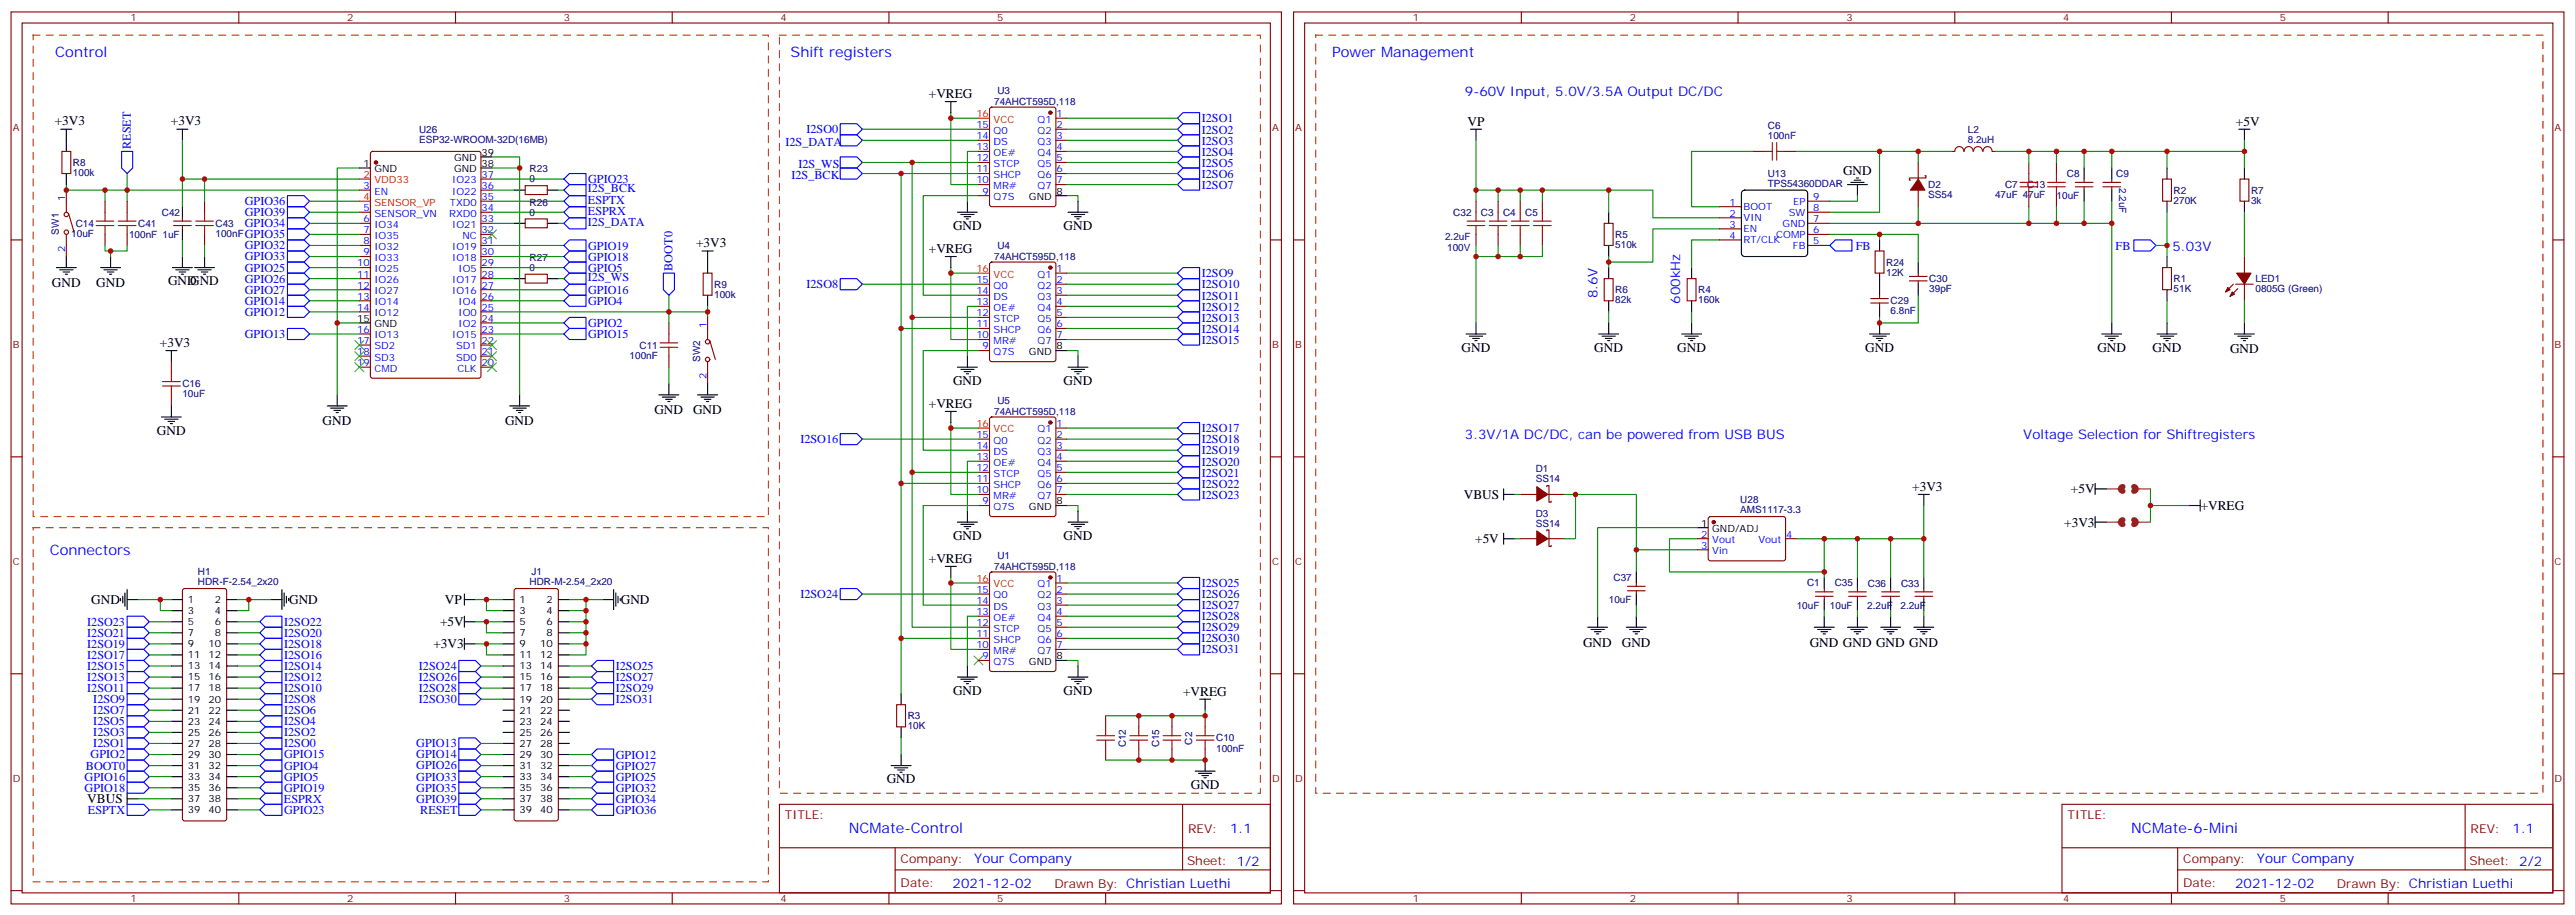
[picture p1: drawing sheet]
<svg xmlns="http://www.w3.org/2000/svg" width="822mm" height="292mm" viewBox="0 0 822 292" stroke-linecap="round" stroke-linejoin="round" font-family="sans-serif">
<defs><g id="words">
<g font-size="4.6" fill="#00f">
<text x="17.6" y="18.3">Control</text>
<text x="252.2" y="18.3">Shift registers</text>
<text x="425.1" y="18.3">Power Management</text>
<text x="15.9" y="177">Connectors</text>
<text x="270.8" y="265.4">NCMate-Control</text>
<text x="680" y="265.4">NCMate-6-Mini</text>
</g>
<g font-size="4.2">
<text x="296.4" y="31.3">+VREG</text>
<text x="17.5" y="40">+3V3</text>
<text x="54.5" y="40">+3V3</text>
<text x="468.3" y="40.1">VP</text>
<text x="713.4" y="40.1">+5V</text>
<text x="588.1" y="55.6">GND</text>
<text x="304.1" y="73.3">GND</text>
<text x="339.4" y="73.3">GND</text>
<text x="222.1" y="78.8">+3V3</text>
<text x="296.4" y="80.7">+VREG</text>
<text x="16.6" y="91.4">GND</text>
<text x="30.7" y="91.4">GND</text>
<text x="53.6" y="90.9">GND</text>
<text x="60.7" y="90.9">GND</text>
<text x="51" y="110.5">+3V3</text>
<text x="466.4" y="112.1">GND</text>
<text x="508.7" y="112.1">GND</text>
<text x="535.2" y="112.1">GND</text>
<text x="595.1" y="112.1">GND</text>
<text x="669.2" y="112.1">GND</text>
<text x="686.9" y="112.1">GND</text>
<text x="711.6" y="112.5">GND</text>
<text x="304.1" y="122.7">GND</text>
<text x="339.4" y="122.7">GND</text>
<text x="296.4" y="130.1">+VREG</text>
<text x="103" y="135.6">GND</text>
<text x="161.2" y="135.6">GND</text>
<text x="208.8" y="132">GND</text>
<text x="221.1" y="132">GND</text>
<text x="50.1" y="138.6">GND</text>
<text x="467.1" y="159.1">VBUS</text>
<text x="610.2" y="156.4">+3V3</text>
<text x="660.8" y="157.3">+5V</text>
<text x="658.7" y="167.9">+3V3</text>
<text x="702.2" y="162.6">+VREG</text>
<text x="304.1" y="172.1">GND</text>
<text x="339.4" y="172.1">GND</text>
<text x="470.7" y="173.2">+5V</text>
<text x="296.4" y="179.5">+VREG</text>
<text x="29.1" y="192.6">GND</text>
<text x="92.3" y="192.6">GND</text>
<text x="141.9" y="192.6">VP</text>
<text x="198.1" y="192.6">GND</text>
<text x="140.4" y="199.6">+5V</text>
<text x="138.3" y="206.7">+3V3</text>
<text x="505.1" y="206.1">GND</text>
<text x="517.5" y="206.1">GND</text>
<text x="577.4" y="206.1">GND GND GND GND</text>
<text x="304.1" y="221.5">GND</text>
<text x="339.4" y="221.5">GND</text>
<text x="377.5" y="221.8">+VREG</text>
<text x="282.9" y="249.7">GND</text>
<text x="379.9" y="251.5">GND</text>
<text x="27.9" y="256.1">VBUS</text>
</g>
<g font-size="4.2" fill="#00f">
<text x="467.4" y="30.6">9-60V Input, 5.0V/3.5A Output DC/DC</text>
<text x="693.2" y="80">5.03V</text>
<text x="509.7" y="95.1" transform="rotate(-90 509.7 95.1)">8.6V</text>
<text x="536.1" y="96.8" transform="rotate(-90 536.1 96.8)">600kHz</text>
<text x="467.4" y="140">3.3V/1A DC/DC, can be powered from USB BUS</text>
<text x="645.6" y="140">Voltage Selection for Shiftregisters</text>
<text x="392.5" y="265.7">1.1</text>
<text x="801.7" y="265.7">1.1</text>
<text x="310.9" y="275.2">Your Company</text>
<text x="720.1" y="275.2">Your Company</text>
<text x="304" y="283">2021-12-02</text>
<text x="713.2" y="283">2021-12-02</text>
</g>
<g font-size="3.9" fill="#00f">
<text x="383.5" y="39">I2SO1</text>
<text x="41.8" y="47.5" transform="rotate(-90 41.8 47.5)">RESET</text>
<text x="250.6" y="46.6">I2S_DATA</text>
<text x="257.3" y="42.5">I2SO0</text>
<text x="383.5" y="42.6">I2SO2</text>
<text x="383.5" y="46.1">I2SO3</text>
<text x="254.7" y="53.6">I2S_WS</text>
<text x="383.5" y="49.6">I2SO4</text>
<text x="383.5" y="53.1">I2SO5</text>
<text x="187.7" y="58.4">GPIO23</text>
<text x="252.5" y="57">I2S_BCK</text>
<text x="383.5" y="56.7">I2SO6</text>
<text x="78.1" y="65.4">GPIO36</text>
<text x="187.6" y="64.9">ESPTX</text>
<text x="187.6" y="61.4">I2S_BCK</text>
<text x="383.5" y="60.2">I2SO7</text>
<text x="78.1" y="68.9">GPIO39</text>
<text x="187.6" y="68.4">ESPRX</text>
<text x="187.6" y="71.9">I2S_DATA</text>
<text x="78.1" y="72.4">GPIO34</text>
<text x="78.1" y="76">GPIO35</text>
<text x="78.1" y="79.5">GPIO32</text>
<text x="78.1" y="83">GPIO33</text>
<text x="187.7" y="83.1">GPIO18</text>
<text x="187.7" y="79.6">GPIO19</text>
<text x="592.1" y="79.6">FB</text>
<text x="675" y="79.6">FB</text>
<text x="78.1" y="86.6">GPIO25</text>
<text x="187.6" y="89.6">I2S_WS</text>
<text x="187.7" y="86.7">GPIO5</text>
<text x="214.6" y="86.3" transform="rotate(-90 214.6 86.3)">BOOT0</text>
<text x="383.5" y="88.4">I2SO9</text>
<text x="78.1" y="90.1">GPIO26</text>
<text x="78.1" y="93.6">GPIO27</text>
<text x="187.7" y="93.7">GPIO16</text>
<text x="257.3" y="91.8">I2SO8</text>
<text x="383.5" y="95.5">I2SO11</text>
<text x="383.5" y="92">I2SO10</text>
<text x="78.1" y="97.1">GPIO14</text>
<text x="78.1" y="100.7">GPIO12</text>
<text x="187.7" y="97.2">GPIO4</text>
<text x="383.5" y="99">I2SO12</text>
<text x="78.1" y="107.7">GPIO13</text>
<text x="187.7" y="107.8">GPIO15</text>
<text x="187.7" y="104.3">GPIO2</text>
<text x="383.5" y="106.1">I2SO14</text>
<text x="383.5" y="102.5">I2SO13</text>
<text x="383.5" y="109.6">I2SO15</text>
<text x="383.5" y="137.8">I2SO17</text>
<text x="255.4" y="141.2">I2SO16</text>
<text x="383.5" y="141.3">I2SO18</text>
<text x="383.5" y="148.4">I2SO20</text>
<text x="383.5" y="144.9">I2SO19</text>
<text x="383.5" y="155.5">I2SO22</text>
<text x="383.5" y="151.9">I2SO21</text>
<text x="383.5" y="159">I2SO23</text>
<text x="255.4" y="190.6">I2SO24</text>
<text x="383.5" y="190.6">I2SO26</text>
<text x="383.5" y="187">I2SO25</text>
<text x="383.5" y="197.6">I2SO28</text>
<text x="383.5" y="194.1">I2SO27</text>
<text x="27.8" y="199.4">I2SO23</text>
<text x="27.8" y="203">I2SO21</text>
<text x="90.7" y="199.5">I2SO22</text>
<text x="90.7" y="203.1">I2SO20</text>
<text x="383.5" y="201.2">I2SO29</text>
<text x="27.8" y="206.5">I2SO19</text>
<text x="90.7" y="206.6">I2SO18</text>
<text x="383.4" y="204.7">I2SO30</text>
<text x="383.5" y="208.2">I2SO31</text>
<text x="27.8" y="213.6">I2SO15</text>
<text x="27.8" y="210">I2SO17</text>
<text x="90.7" y="213.6">I2SO14</text>
<text x="90.7" y="210.1">I2SO16</text>
<text x="133.7" y="213.6">I2SO24</text>
<text x="196.5" y="213.6">I2SO25</text>
<text x="27.8" y="220.6">I2SO11</text>
<text x="27.8" y="217.1">I2SO13</text>
<text x="90.7" y="217.1">I2SO12</text>
<text x="90.7" y="220.6">I2SO10</text>
<text x="133.7" y="217.1">I2SO26</text>
<text x="133.7" y="220.6">I2SO28</text>
<text x="196.5" y="217.1">I2SO27</text>
<text x="196.5" y="220.6">I2SO29</text>
<text x="29.8" y="227.7">I2SO7</text>
<text x="29.8" y="224.1">I2SO9</text>
<text x="90.7" y="227.7">I2SO6</text>
<text x="90.7" y="224.1">I2SO8</text>
<text x="133.7" y="224.1">I2SO30</text>
<text x="196.5" y="224.1">I2SO31</text>
<text x="29.8" y="231.2">I2SO5</text>
<text x="90.7" y="231.2">I2SO4</text>
<text x="29.8" y="238.2">I2SO1</text>
<text x="29.8" y="234.7">I2SO3</text>
<text x="90.7" y="234.7">I2SO2</text>
<text x="90.7" y="238.2">I2SO0</text>
<text x="132.8" y="238.3">GPIO13</text>
<text x="27.4" y="245.3">BOOT0</text>
<text x="28.9" y="241.8">GPIO2</text>
<text x="90.7" y="245.3">GPIO4</text>
<text x="90.7" y="241.8">GPIO15</text>
<text x="132.8" y="245.3">GPIO26</text>
<text x="132.8" y="241.8">GPIO14</text>
<text x="196.5" y="245.4">GPIO27</text>
<text x="196.5" y="241.8">GPIO12</text>
<text x="27" y="248.8">GPIO16</text>
<text x="90.7" y="248.8">GPIO5</text>
<text x="132.8" y="248.8">GPIO33</text>
<text x="196.5" y="248.9">GPIO25</text>
<text x="27" y="252.4">GPIO18</text>
<text x="90.6" y="255.9">ESPRX</text>
<text x="90.7" y="252.5">GPIO19</text>
<text x="132.8" y="255.9">GPIO39</text>
<text x="132.8" y="252.3">GPIO35</text>
<text x="196.5" y="255.9">GPIO34</text>
<text x="196.5" y="252.4">GPIO32</text>
<text x="28.1" y="259.4">ESPTX</text>
<text x="90.7" y="259.4">GPIO23</text>
<text x="134.1" y="259.4">RESET</text>
<text x="196.5" y="259.5">GPIO36</text>
</g>
<g font-size="3.9" fill="#800">
<text x="250.5" y="261">TITLE:</text>
<text x="659.7" y="261">TITLE:</text>
<text x="379.1" y="265.7">REV:</text>
<text x="788.3" y="265.7">REV:</text>
<text x="287.4" y="275.2">Company:</text>
<text x="378.7" y="275.8">Sheet: 1/2</text>
<text x="696.6" y="275.2">Company:</text>
<text x="788" y="275.8">Sheet: 2/2</text>
<text x="287.4" y="282.9">Date:</text>
<text x="336.4" y="282.9">Drawn By: Christian Luethi</text>
<text x="696.6" y="282.9">Date:</text>
<text x="745.6" y="282.9">Drawn By: Christian Luethi</text>
</g>
<g font-size="3.2" fill="#800">
<text x="41.6" y="6.8">1</text>
<text x="110.8" y="6.8">2</text>
<text x="179.9" y="6.8">3</text>
<text x="249.1" y="6.8">4</text>
<text x="318.2" y="6.8">5</text>
<text x="450.8" y="6.8">1</text>
<text x="520" y="6.8">2</text>
<text x="589.1" y="6.8">3</text>
<text x="658.3" y="6.8">4</text>
<text x="727.4" y="6.8">5</text>
<text x="4.1" y="41.9">A</text>
<text x="405.9" y="41.9">A</text>
<text x="413.3" y="41.9">A</text>
<text x="815.1" y="41.9">A</text>
<text x="4.1" y="111.1">B</text>
<text x="405.9" y="111.1">B</text>
<text x="413.3" y="111.1">B</text>
<text x="815.1" y="111.1">B</text>
<text x="4.1" y="180.2">C</text>
<text x="405.9" y="180.2">C</text>
<text x="413.3" y="180.2">C</text>
<text x="815.1" y="180.2">C</text>
<text x="4.1" y="249.3">D</text>
<text x="405.9" y="249.3">D</text>
<text x="413.3" y="249.3">D</text>
<text x="815.1" y="249.3">D</text>
<text x="41.6" y="287.6">1</text>
<text x="110.8" y="287.6">2</text>
<text x="179.9" y="287.6">3</text>
<text x="249.1" y="287.6">4</text>
<text x="318.2" y="287.6">5</text>
<text x="450.8" y="287.6">1</text>
<text x="520" y="287.6">2</text>
<text x="589.1" y="287.6">3</text>
<text x="658.3" y="287.6">4</text>
<text x="727.4" y="287.6">5</text>
</g>
<g font-size="3.2" fill="#000080">
<text x="317.2" y="33.6">74AHCT595D,118</text>
<text x="318.2" y="30">U3</text>
<text x="564.1" y="41.3">C6</text>
<text x="133.7" y="45.4">ESP32-WROOM-32D(16MB)</text>
<text x="133.7" y="42.3">U26</text>
<text x="564.1" y="44.4">100nF</text>
<text x="627.9" y="45.7">8.2uH</text>
<text x="627.9" y="42.6">L2</text>
<text x="23.3" y="53">R8</text>
<text x="23.3" y="56.1">100k</text>
<text x="169" y="58.1">0</text>
<text x="169" y="55">R23</text>
<text x="564" y="59.5">TPS54360DDAR</text>
<text x="564" y="56.3">U13</text>
<text x="639.8" y="60">C7</text>
<text x="646.8" y="60">C13</text>
<text x="659.5" y="56.4">C8</text>
<text x="675.2" y="56.5">C9</text>
<text x="676.2" y="59.9" transform="rotate(90 676.2 59.9)">2.2uF</text>
<text x="169" y="65.5">R26</text>
<text x="615.2" y="63.1">SS54</text>
<text x="615.2" y="60">D2</text>
<text x="636.6" y="63.2">47uF 47uF</text>
<text x="656.2" y="63.5">10uF</text>
<text x="693.6" y="64.9">270K</text>
<text x="693.6" y="61.7">R2</text>
<text x="718.3" y="65">3k</text>
<text x="718.3" y="61.7">R7</text>
<text x="51.7" y="68.8">C42</text>
<text x="169" y="68.7">0</text>
<text x="463.7" y="68.8">C32</text>
<text x="472.5" y="68.8">C3</text>
<text x="479.6" y="68.8">C4</text>
<text x="486.6" y="68.8">C5</text>
<text x="18.8" y="74.8" transform="rotate(-90 18.8 74.8)">SW1</text>
<text x="22.8" y="75.5">10uF</text>
<text x="24.2" y="72.3">C14</text>
<text x="41.2" y="75.9">100nF 1uF</text>
<text x="44.1" y="72.3">C41</text>
<text x="68.8" y="75.5">100nF</text>
<text x="68.8" y="72.3">C43</text>
<text x="461.1" y="76.5">2.2uF</text>
<text x="515.4" y="75.8">R5</text>
<text x="169" y="83.2">R27</text>
<text x="317.2" y="82.9">74AHCT595D,118</text>
<text x="318.2" y="79.4">U4</text>
<text x="461.8" y="80">100V</text>
<text x="515.4" y="79">510k</text>
<text x="169" y="86.4">0</text>
<text x="601.8" y="87.9">12K</text>
<text x="601.8" y="84.7">R24</text>
<text x="615.6" y="90">C30</text>
<text x="693.6" y="89.9">R1</text>
<text x="719.7" y="90">LED1</text>
<text x="227.9" y="94.9">100k</text>
<text x="227.9" y="91.8">R9</text>
<text x="515.4" y="93.5">R6</text>
<text x="541.9" y="93.5">R4</text>
<text x="615.6" y="93.2">39pF</text>
<text x="693.6" y="93.2">51K</text>
<text x="719.7" y="93.2">0805G (Green)</text>
<text x="515.4" y="96.7">82k</text>
<text x="541.9" y="96.7">160k</text>
<text x="603.2" y="100.2">6.8nF</text>
<text x="603.2" y="97">C29</text>
<text x="204.1" y="111.1">C11</text>
<text x="200.9" y="114.3">100nF</text>
<text x="223.4" y="115.3" transform="rotate(-90 223.4 115.3)">SW2</text>
<text x="58.2" y="123.5">C16</text>
<text x="58.2" y="126.7">10uF</text>
<text x="318.2" y="128.8">U5</text>
<text x="317.2" y="132.3">74AHCT595D,118</text>
<text x="490" y="153.7">SS14</text>
<text x="490" y="150.6">D1</text>
<text x="555.3" y="160.3">U28</text>
<text x="490" y="167.9">SS14</text>
<text x="490" y="164.7">D3</text>
<text x="555.3" y="163.5">AMS1117-3.3</text>
<text x="318.2" y="178.2">U1</text>
<text x="63.2" y="183.4">H1</text>
<text x="169.6" y="183.4">J1</text>
<text x="317.2" y="181.7">74AHCT595D,118</text>
<text x="514.9" y="185.2">C37</text>
<text x="63.2" y="186.5">HDR-F-2.54_2x20</text>
<text x="169" y="186.5">HDR-M-2.54_2x20</text>
<text x="576.6" y="187">C1</text>
<text x="585.4" y="187">C35</text>
<text x="596" y="187">C36</text>
<text x="606.6" y="187">C33</text>
<text x="513.3" y="192.2">10uF</text>
<text x="573.3" y="194">10uF</text>
<text x="583.9" y="194">10uF</text>
<text x="595.8" y="194">2.2uF</text>
<text x="606.4" y="194">2.2uF</text>
<text x="289.6" y="232.5">10K</text>
<text x="289.6" y="229.4">R3</text>
<text x="359.2" y="238.3" transform="rotate(-90 359.2 238.3)">C12</text>
<text x="369.8" y="238.3" transform="rotate(-90 369.8 238.3)">C15</text>
<text x="380.4" y="237.3" transform="rotate(-90 380.4 237.3)">C2</text>
<text x="388.1" y="239.6">100nF</text>
<text x="388.1" y="236.3">C10</text>
</g>
<g font-size="3.2" fill="#00f">
<text x="311.5" y="40.9">15</text>
<text x="331.1" y="39.1">Q1</text>
<text x="337.1" y="37.3">1</text>
<text x="337.1" y="40.9">2</text>
<text x="311.5" y="47.9">13</text>
<text x="311.5" y="44.4">14</text>
<text x="317" y="46.1">DS</text>
<text x="317" y="42.6">Q0</text>
<text x="331.1" y="42.6">Q2</text>
<text x="331.1" y="46.1">Q3</text>
<text x="337.1" y="44.4">3</text>
<text x="337.1" y="47.9">4</text>
<text x="311.5" y="51.4">12</text>
<text x="317" y="53.2">STCP</text>
<text x="317" y="49.7">OE#</text>
<text x="331.1" y="49.7">Q4</text>
<text x="331.1" y="53.2">Q5</text>
<text x="337.1" y="51.4">5</text>
<text x="144.3" y="58.5">IO23</text>
<text x="153.6" y="56.7">37</text>
<text x="311.5" y="58.5">10</text>
<text x="311.5" y="55">11</text>
<text x="317" y="56.7">SHCP</text>
<text x="331.1" y="56.7">Q6</text>
<text x="337.1" y="55">6</text>
<text x="337.1" y="58.5">7</text>
<text x="20.8" y="64.1" transform="rotate(-90 20.8 64.1)">1</text>
<text x="116" y="60.3">3</text>
<text x="119.5" y="62">EN</text>
<text x="143.6" y="65.5">TXD0</text>
<text x="144.3" y="62">IO22</text>
<text x="153.6" y="63.8">35</text>
<text x="153.6" y="60.3">36</text>
<text x="313.5" y="62">9</text>
<text x="317" y="63.8">Q7S</text>
<text x="317" y="60.3">MR#</text>
<text x="331.1" y="60.3">Q7</text>
<text x="551.8" y="65.5">1</text>
<text x="572.2" y="65.2">EP</text>
<text x="578.6" y="63.8">9</text>
<text x="116" y="67.3">5</text>
<text x="116" y="70.8">6</text>
<text x="119.5" y="69.1">SENSOR_VN</text>
<text x="143.3" y="69.1">RXD0</text>
<text x="153.6" y="70.8">33</text>
<text x="153.6" y="67.3">34</text>
<text x="551.8" y="69.1">2</text>
<text x="556.3" y="67">BOOT</text>
<text x="556.3" y="70.5">VIN</text>
<text x="570.8" y="68.7">SW</text>
<text x="578.6" y="70.8">7</text>
<text x="578.6" y="67.3">8</text>
<text x="116" y="74.4">7</text>
<text x="116" y="77.9">8</text>
<text x="119.5" y="72.6">IO34</text>
<text x="119.5" y="76.1">IO35</text>
<text x="144.3" y="72.6">IO21</text>
<text x="147.6" y="76.1">NC</text>
<text x="153.6" y="77.9">31</text>
<text x="153.6" y="74.4">32</text>
<text x="551.8" y="72.6">3</text>
<text x="551.8" y="76.1">4</text>
<text x="556.3" y="74">EN</text>
<text x="556.3" y="77.5">RT/CLK</text>
<text x="566.8" y="75.8">COMP</text>
<text x="568.8" y="72.2">GND</text>
<text x="578.6" y="77.9">5</text>
<text x="578.6" y="74.4">6</text>
<text x="20.8" y="80.3" transform="rotate(-90 20.8 80.3)">2</text>
<text x="116" y="81.4">9</text>
<text x="119.5" y="79.7">IO32</text>
<text x="119.5" y="83.2">IO33</text>
<text x="144.3" y="83.2">IO18</text>
<text x="144.3" y="79.7">IO19</text>
<text x="153.6" y="81.4">30</text>
<text x="572.1" y="79.3">FB</text>
<text x="114" y="84.9">10</text>
<text x="114" y="88.5">11</text>
<text x="119.5" y="86.7">IO25</text>
<text x="146.3" y="86.7">IO5</text>
<text x="153.6" y="88.5">28</text>
<text x="153.6" y="84.9">29</text>
<text x="331.1" y="88.5">Q1</text>
<text x="337.1" y="86.7">1</text>
<text x="114" y="92">12</text>
<text x="114" y="95.5">13</text>
<text x="119.5" y="90.2">IO26</text>
<text x="119.5" y="93.8">IO27</text>
<text x="144.3" y="93.8">IO16</text>
<text x="144.3" y="90.2">IO17</text>
<text x="153.6" y="95.5">26</text>
<text x="153.6" y="92">27</text>
<text x="311.5" y="93.8">14</text>
<text x="311.5" y="90.2">15</text>
<text x="317" y="95.5">DS</text>
<text x="317" y="92">Q0</text>
<text x="331.1" y="92">Q2</text>
<text x="331.1" y="95.5">Q3</text>
<text x="337.1" y="90.2">2</text>
<text x="337.1" y="93.8">3</text>
<text x="114" y="99.1">14</text>
<text x="119.5" y="97.3">IO14</text>
<text x="119.5" y="100.8">IO12</text>
<text x="146.3" y="100.8">IO0</text>
<text x="146.3" y="97.3">IO4</text>
<text x="153.6" y="99.1">25</text>
<text x="311.5" y="100.8">12</text>
<text x="311.5" y="97.3">13</text>
<text x="317" y="99.1">OE#</text>
<text x="331.1" y="99.1">Q4</text>
<text x="337.1" y="97.3">4</text>
<text x="337.1" y="100.8">5</text>
<text x="114" y="106.1">16</text>
<text x="119.5" y="107.9">IO13</text>
<text x="144.3" y="107.9">IO15</text>
<text x="146.3" y="104.4">IO2</text>
<text x="153.6" y="106.1">23</text>
<text x="153.6" y="102.6">24</text>
<text x="225.4" y="104.7" transform="rotate(-90 225.4 104.7)">1</text>
<text x="311.5" y="107.9">10</text>
<text x="311.5" y="104.4">11</text>
<text x="317" y="106.1">SHCP</text>
<text x="317" y="102.6">STCP</text>
<text x="331.1" y="102.6">Q5</text>
<text x="331.1" y="106.1">Q6</text>
<text x="337.1" y="104.4">6</text>
<text x="337.1" y="107.9">7</text>
<text x="114" y="109.6">17</text>
<text x="114" y="113.2">18</text>
<text x="119.5" y="111.4">SD2</text>
<text x="145.5" y="111.4">SD1</text>
<text x="153.6" y="113.2">21</text>
<text x="153.6" y="109.6">22</text>
<text x="313.5" y="111.4">9</text>
<text x="317" y="113.2">Q7S</text>
<text x="317" y="109.6">MR#</text>
<text x="331.1" y="109.6">Q7</text>
<text x="114" y="116.7">19</text>
<text x="119.5" y="114.9">SD3</text>
<text x="119.5" y="118.5">CMD</text>
<text x="145.5" y="114.9">SD0</text>
<text x="146" y="118.5">CLK</text>
<text x="153.6" y="116.7">20</text>
<text x="225.4" y="120.8" transform="rotate(-90 225.4 120.8)">2</text>
<text x="331.1" y="137.9">Q1</text>
<text x="337.1" y="136.1">1</text>
<text x="311.5" y="143.2">14</text>
<text x="311.5" y="139.6">15</text>
<text x="317" y="141.4">Q0</text>
<text x="331.1" y="141.4">Q2</text>
<text x="337.1" y="139.6">2</text>
<text x="337.1" y="143.2">3</text>
<text x="311.5" y="146.7">13</text>
<text x="317" y="148.4">OE#</text>
<text x="317" y="144.9">DS</text>
<text x="331.1" y="144.9">Q3</text>
<text x="331.1" y="148.4">Q4</text>
<text x="337.1" y="146.7">4</text>
<text x="311.5" y="153.7">11</text>
<text x="311.5" y="150.2">12</text>
<text x="317" y="155.5">SHCP</text>
<text x="317" y="152">STCP</text>
<text x="331.1" y="152">Q5</text>
<text x="331.1" y="155.5">Q6</text>
<text x="337.1" y="150.2">5</text>
<text x="337.1" y="153.7">6</text>
<text x="311.5" y="157.3">10</text>
<text x="313.5" y="160.8">9</text>
<text x="317" y="159">MR#</text>
<text x="331.1" y="159">Q7</text>
<text x="337.1" y="157.3">7</text>
<text x="317" y="162.6">Q7S</text>
<text x="542.9" y="171.4">2</text>
<text x="546.3" y="173.1">Vout</text>
<text x="561.1" y="173.1">Vout</text>
<text x="569.9" y="171.4">4</text>
<text x="542.9" y="174.9">3</text>
<text x="546.3" y="176.7">Vin</text>
<text x="337.1" y="185.5">1</text>
<text x="311.5" y="189">15</text>
<text x="317" y="190.8">Q0</text>
<text x="331.1" y="187.3">Q1</text>
<text x="331.1" y="190.8">Q2</text>
<text x="337.1" y="189">2</text>
<text x="311.5" y="196.1">13</text>
<text x="311.5" y="192.5">14</text>
<text x="317" y="197.8">OE#</text>
<text x="317" y="194.3">DS</text>
<text x="331.1" y="194.3">Q3</text>
<text x="331.1" y="197.8">Q4</text>
<text x="337.1" y="192.5">3</text>
<text x="337.1" y="196.1">4</text>
<text x="311.5" y="203.1">11</text>
<text x="311.5" y="199.6">12</text>
<text x="317" y="201.4">STCP</text>
<text x="331.1" y="201.4">Q5</text>
<text x="337.1" y="199.6">5</text>
<text x="337.1" y="203.1">6</text>
<text x="311.5" y="206.7">10</text>
<text x="317" y="208.4">MR#</text>
<text x="317" y="204.9">SHCP</text>
<text x="331.1" y="204.9">Q6</text>
<text x="331.1" y="208.4">Q7</text>
<text x="337.1" y="206.7">7</text>
<text x="313.5" y="210.2">9</text>
<text x="317" y="211.9">Q7S</text>
</g>
<g font-size="3.2" fill="#f00">
<text x="311.5" y="37.3">16</text>
<text x="317" y="39.1">VCC</text>
<text x="116" y="56.7">2</text>
<text x="119.5" y="58.5">VDD33</text>
<text x="116" y="63.8">4</text>
<text x="119.5" y="65.5">SENSOR_VP</text>
<text x="311.5" y="86.7">16</text>
<text x="317" y="88.5">VCC</text>
<text x="311.5" y="136.1">16</text>
<text x="317" y="137.9">VCC</text>
<text x="311.5" y="185.5">16</text>
<text x="317" y="187.3">VCC</text>
</g>
<g font-size="3.2">
<text x="116" y="53.2">1</text>
<text x="144.9" y="51.4">GND</text>
<text x="153.6" y="53.2">38</text>
<text x="153.6" y="49.7">39</text>
<text x="119.5" y="55">GND</text>
<text x="144.9" y="55">GND</text>
<text x="328.3" y="63.8">GND</text>
<text x="337.1" y="62">8</text>
<text x="114" y="102.6">15</text>
<text x="119.5" y="104.4">GND</text>
<text x="328.3" y="113.2">GND</text>
<text x="337.1" y="111.4">8</text>
<text x="337.1" y="160.8">8</text>
<text x="328.3" y="162.6">GND</text>
<text x="542.9" y="167.9">1</text>
<text x="546.3" y="169.6">GND/ADJ</text>
<text x="60" y="192.2">1</text>
<text x="60" y="195.7">3</text>
<text x="68.5" y="192.2">2</text>
<text x="68.5" y="195.7">4</text>
<text x="165.8" y="192.2">1</text>
<text x="165.8" y="195.7">3</text>
<text x="174.4" y="192.2">2</text>
<text x="174.4" y="195.7">4</text>
<text x="60" y="199.2">5</text>
<text x="60" y="202.8">7</text>
<text x="68.5" y="199.2">6</text>
<text x="68.5" y="202.8">8</text>
<text x="165.8" y="199.2">5</text>
<text x="165.8" y="202.8">7</text>
<text x="174.4" y="199.2">6</text>
<text x="174.4" y="202.8">8</text>
<text x="60" y="206.3">9</text>
<text x="60" y="209.8">11</text>
<text x="66.5" y="206.3">10</text>
<text x="66.5" y="209.8">12</text>
<text x="165.8" y="206.3">9</text>
<text x="165.8" y="209.8">11</text>
<text x="172.4" y="206.3">10</text>
<text x="172.4" y="209.8">12</text>
<text x="60" y="213.4">13</text>
<text x="66.5" y="213.4">14</text>
<text x="165.8" y="213.4">13</text>
<text x="172.4" y="213.4">14</text>
<text x="328.3" y="211.9">GND</text>
<text x="337.1" y="210.2">8</text>
<text x="60" y="216.9">15</text>
<text x="60" y="220.4">17</text>
<text x="66.5" y="216.9">16</text>
<text x="66.5" y="220.4">18</text>
<text x="165.8" y="216.9">15</text>
<text x="165.8" y="220.4">17</text>
<text x="172.4" y="216.9">16</text>
<text x="172.4" y="220.4">18</text>
<text x="60" y="223.9">19</text>
<text x="60" y="227.5">21</text>
<text x="66.5" y="223.9">20</text>
<text x="66.5" y="227.5">22</text>
<text x="165.8" y="223.9">19</text>
<text x="165.8" y="227.5">21</text>
<text x="172.4" y="223.9">20</text>
<text x="172.4" y="227.5">22</text>
<text x="60" y="231">23</text>
<text x="66.5" y="231">24</text>
<text x="165.8" y="231">23</text>
<text x="172.4" y="231">24</text>
<text x="60" y="234.5">25</text>
<text x="60" y="238.1">27</text>
<text x="66.5" y="234.5">26</text>
<text x="66.5" y="238.1">28</text>
<text x="165.8" y="234.5">25</text>
<text x="165.8" y="238.1">27</text>
<text x="172.4" y="234.5">26</text>
<text x="172.4" y="238.1">28</text>
<text x="60" y="241.6">29</text>
<text x="60" y="245.1">31</text>
<text x="66.5" y="241.6">30</text>
<text x="66.5" y="245.1">32</text>
<text x="165.8" y="241.6">29</text>
<text x="165.8" y="245.1">31</text>
<text x="172.4" y="241.6">30</text>
<text x="172.4" y="245.1">32</text>
<text x="60" y="248.6">33</text>
<text x="66.5" y="248.6">34</text>
<text x="165.8" y="248.6">33</text>
<text x="172.4" y="248.6">34</text>
<text x="60" y="252.2">35</text>
<text x="60" y="255.7">37</text>
<text x="66.5" y="252.2">36</text>
<text x="66.5" y="255.7">38</text>
<text x="165.8" y="252.2">35</text>
<text x="165.8" y="255.7">37</text>
<text x="172.4" y="252.2">36</text>
<text x="172.4" y="255.7">38</text>
<text x="60" y="259.2">39</text>
<text x="66.5" y="259.2">40</text>
<text x="165.8" y="259.2">39</text>
<text x="172.4" y="259.2">40</text>
</g>
</g></defs>
<g fill="none" stroke="#870000" stroke-width=".35">
<path d="M3.5 3.8h405.4v284.3h-405.4zM7.1 7.3h398.2v277.3h-398.2zM76.2 3.8v3.5M145.3 3.8v3.5M214.5 3.8v3.5M283.6 3.8v3.5M352.8 3.8v3.5M412.7 3.8h405.4v284.3h-405.4zM416.3 7.3h398.3v277.3h-398.3zM485.4 3.8v3.5M554.6 3.8v3.5M623.7 3.8v3.5"/>
<path d="M692.9 3.8v3.5M762 3.8v3.5M316 34.4l.4-.3h19.8l.6 .5 .1 30.6-.5 .6-20 .1-.6-.5-.1-30.5zM336.9 37.7h3.5M19.8 48.3h2.8v7h-2.8zM118.4 48.5l.5-.2h33.9l.6 .4 .1 71.2-.5 .6-34.1 .1-.7-.5v-71.1zM153.5 57.1h3.5M167.6 59.2h7v2.8h-7zM312.2 41.2h3.5M312.2 44.7h3.5M312.2 48.3h3.5M312.2 51.8h3.5"/>
<path d="M312.2 55.3h3.5M312.2 58.8h3.5M336.9 41.2h3.5M336.9 44.7h3.5M336.9 48.3h3.5M336.9 51.8h3.5M336.9 55.3h3.5M336.9 58.8h3.5M559.2 48.3h3.5M569.7 48.3h3.6M612.1 51.8v5.3M614.2 56h.3v.7h-5.3v.7h.4"/>
<path d="M626.6 48.2a1.41 1.41 0 0 0-1.4-1.5 1.41 1.41 0 0 0-1.4 1.5l-1.1 .1M626.7 48.2a1.41 1.41 0 0 1 1.5-1.5 1.41 1.41 0 0 1 1.4 1.5M629.7 48.2a1.41 1.41 0 0 1 1.4-1.5 1.41 1.41 0 0 1 1.4 1.5M632.8 48.2a1.41 1.41 0 0 1 1.4-1.5 1.41 1.41 0 0 1 1.4 1.5M635.7 48.3h1.1M647.3 51.8v3.5M656.2 51.8v3.5M662.2 59.5h5.6M662.2 58.1h5.6M665 57.1v1M665 59.5v1.1M671 59.5h5.6"/>
<path d="M671 58.1h5.6M673.8 57.1v1M673.8 59.5v1.1M690 57.1h2.9v7h-2.9zM714.7 57.1h2.8v7h-2.8zM3.5 76.5h3.6M21.2 60.6v7.1M21.2 74.7v7.1M21.9 68l1.7 6M33.5 64.1v3.6M33.5 74.7v3.5M40.6 64.1v3.6"/>
<path d="M40.6 74.7v3.5M55.4 71.9h5.6M55.4 70.5h5.6M58.2 69.4v1.1M58.2 71.9v1.1M65.3 64.1v3.6M65.3 74.7v3.5M114.7 60.6h3.5M114.7 67.7h3.5M114.7 71.2h3.5M114.7 74.7h3.5M114.7 78.2h3.5"/>
<path d="M153.5 60.6h3.5M153.5 67.7h3.5M153.5 71.2h3.5M153.5 74.7h3.5M153.5 78.2h3.5M153.5 64.1h3.5M167.6 69.8h7v2.8h-7zM312.2 62.4h3.5M405.3 76.5h3.6M412.7 76.5h3.6M471 64.1v3.6M471 74.7v3.5"/>
<path d="M478 64.1v3.6M478 74.7v3.5M485.1 64.1v3.6M485.1 74.7v3.5M492.1 64.1v3.6M492.1 74.7v3.5M511.9 71.2h2.8v7h-2.8zM548.6 76.5h7M548.6 65.9h7M548.6 69.4h7M548.6 73h7M576.8 67.7h7"/>
<path d="M576.8 71.2h7M576.8 74.7h7M576.8 78.2h7M576.8 64.1h7M612.1 60.6v5.3M647.3 62.4v3.5M656.2 62.4v3.5M814.6 76.5h3.5M114.7 81.8h3.5M114.7 85.3h3.5M114.7 88.8h3.5M114.7 92.4h3.5"/>
<path d="M114.7 95.9h3.5M114.7 99.4h3.5M153.5 81.8h3.5M153.5 85.3h3.5M153.5 88.8h3.5M153.5 92.4h3.5M153.5 95.9h3.5M153.5 99.4h3.5M167.6 87.4h7v2.8h-7zM224.4 87.1h2.8v7h-2.8zM312.2 90.6h3.5M312.2 94.1h3.5"/>
<path d="M312.2 97.6h3.5M316 83.7l.4-.2h19.8l.6 .5 .1 30.6-.5 .6-20 .1-.6-.5-.1-30.6zM336.9 90.6h3.5M336.9 87.1h3.5M336.9 94.1h3.5M336.9 97.6h3.5M511.9 88.8h2.8v7.1h-2.8zM538.3 88.8h2.9v7.1h-2.9zM596.9 96.6h5.6M596.9 95.2h5.6M598.3 80h2.8v7.1h-2.8zM599.7 94.1v1.1"/>
<path d="M599.7 96.6v1M609.2 89.5h5.7M609.2 88.1h5.7M612.1 87.1v1M612.1 89.5v1.1M690 85.3h2.9v7.1h-2.9zM712.6 90.6l-2.5 2.5M713.3 90.6h5.7M714 92l-2.4 2.5M716.1 81.8v5.3M716.1 90.6v5.3M54.7 115.3v3.5"/>
<path d="M114.7 106.5h3.5M114.7 110h3.5M114.7 113.5h3.5M114.7 117.1h3.5M153.5 106.5h3.5M153.5 110h3.5M153.5 113.5h3.5M153.5 117.1h3.5M153.5 102.9h3.5M213.4 102.9v3.6M213.4 113.5v3.6M225.8 101.2v7"/>
<path d="M225.8 115.3v7M226.5 108.6l1.7 6M312.2 101.2h3.5M312.2 104.7h3.5M312.2 108.2h3.5M312.2 111.8h3.5M336.9 101.2h3.5M336.9 104.7h3.5M336.9 108.2h3.5M54.7 125.9v3.5M312.2 140h3.5M316 133.1l.4-.2h19.8l.6 .5 .1 30.6-.5 .6-20 .1-.6-.5-.1-30.6z"/>
<path d="M336.9 136.5h3.5M336.9 140h3.5M3.5 145.6h3.6M312.2 143.5h3.5M312.2 147h3.5M312.2 150.6h3.5M312.2 154.1h3.5M312.2 157.6h3.5M336.9 143.5h3.5M336.9 147h3.5M336.9 150.6h3.5M336.9 154.1h3.5"/>
<path d="M336.9 157.6h3.5M405.3 145.6h3.6M412.7 145.6h3.6M485.1 157.6h5.3M493.5 155.2v-.4h.7v5.3h.7v-.4M493.9 157.6h5.3M814.6 145.6h3.5M312.2 161.1h3.5M485.1 171.7h5.3M493.5 169.3v-.4h.7v5.3h.7v-.4M493.9 171.7h5.3M541.5 171.7h3.5"/>
<path d="M541.5 175.3h3.5M545.3 164.9l.4-.2h23.6l.4 .7v13l-.7 .4-23.5-.1-.5-.6v-12.7zM569.7 171.7h3.6M58.4 187.8l.5-.2h12.7l.5 .2 .2 .5v72.7l-.2 .5-.5 .2h-12.7l-.5-.2-.2-.5v-72.7zM164.3 187.8l.4-.2h12.7l.5 .2 .3 .5v72.7l-.3 .5-.5 .2h-12.7l-.5-.2-.2-.5v-72.7zM312.2 189.4h3.5M312.2 192.9h3.5M312.2 196.4h3.5M312.2 200h3.5M316 182.5l.4-.2h19.8l.6 .4 .1 30.7-.5 .6-20 .1-.6-.5-.1-30.6zM336.9 185.8h3.5M336.9 189.4h3.5"/>
<path d="M336.9 192.9h3.5M336.9 196.4h3.5M336.9 200h3.5M519.3 188.3h5.6M519.3 186.9h5.6M522.1 185.8v1.1M522.1 188.3v1.1M579.3 190.1h5.6M579.3 188.7h5.6M582.1 187.6v1.1M582.1 190.1v1M589.8 190.1h5.7"/>
<path d="M589.8 188.7h5.7M592.7 187.6v1.1M592.7 190.1v1M600.4 190.1h5.7M600.4 188.7h5.7M603.2 187.6v1.1M603.2 190.1v1M611 190.1h5.7M611 188.7h5.7M613.8 187.6v1.1M613.8 190.1v1M3.5 214.8h3.6"/>
<path d="M312.2 203.5h3.5M312.2 207h3.5M312.2 210.5h3.5M336.9 203.5h3.5M336.9 207h3.5M405.3 214.8h3.6M412.7 214.8h3.6M814.6 214.8h3.5M286.1 224.6h2.8v7.1h-2.8zM352.8 228.2v3.5M352.8 238.8v3.5M363.4 228.2v3.5"/>
<path d="M363.4 238.8v3.5M373.9 228.2v3.5M373.9 238.8v3.5M384.5 228.2v3.5M384.5 238.8v3.5M248.7 256.4h156.6v28.2h-156.6zM377.3 256.4v20.9M657.9 256.4h156.7v28.2h-156.7zM786.6 256.4v20.9M248.7 270.2h156.5M285.6 277.3h119.6M285.6 270.2v14.2"/>
<path d="M658 270.2h156.4M694.8 277.3h119.6M694.8 270.2v14.2M3.5 283.9h3.6M76.2 284.6v3.5M145.3 284.6v3.5M214.5 284.6v3.5M283.6 284.6v3.5M352.8 284.6v3.5M405.3 283.9h3.6M412.7 283.9h3.6M485.4 284.6v3.5"/>
<path d="M554.6 284.6v3.5M623.7 284.6v3.5M692.9 284.6v3.5M762 284.6v3.5M814.6 283.9h3.5"/>
<circle cx="21.2" cy="74" r=".71"/>
<circle cx="21.2" cy="68.4" r=".71"/>
<circle cx="225.8" cy="114.6" r=".71"/>
<circle cx="225.8" cy="108.9" r=".71"/>
</g>
<path d="M10.6 11.2h234.6v153.5h-234.6zM248.7 11.2h153.5v241.7h-153.5zM419.8 11.2h391.6v241.7h-391.6zM10.6 168.2h234.6v112.9h-234.6z" fill="none" stroke="#c30" stroke-width=".35" stroke-dasharray="2.1 2.1"/>
<g fill="none" stroke="#000" stroke-width=".35">
<path d="M301.6 32.4h3.6M303.4 32.4v3.5M19.4 41.2h3.5M21.2 41.2v7.1M21.2 55.3v3.5M56.4 41.2h3.6M58.2 41.2v3.5M114.7 53.6h3.5M153.5 53.6h3.5M153.5 50h3.5M469.2 41.2h3.5M471 41.2v3.5"/>
<path d="M589.5 58.8h6.3M590.5 58.1h4.3M591.6 57.4h2.1M592.3 56.7h.7M592.7 58.8v3.6M665 53.6v3.5M673.8 53.6v3.5M691.4 53.6v3.5M714.4 41.2h3.5M716.1 41.2v3.5M716.1 53.6v3.5M58.2 65.9v3.5"/>
<path d="M58.2 73v3.5M164 60.6h3.6M164 71.2h3.6M174.6 60.6h3.6M174.6 71.2h3.6M305.5 67.7h6.4M306.6 68.4h4.2M307.6 69.1h2.1M308.3 69.8h.7M308.7 64.1v3.6M336.9 62.4h3.5M340.8 67.7h6.3"/>
<path d="M341.8 68.4h4.3M342.9 69.1h2.1M343.6 69.8h.7M344 64.1v3.6M513.3 67.7v3.5M513.3 78.2v3.6M555.9 61l.8-.4h19l.7 .2 .4 .9v19l-.2 .6-.9 .5h-19l-.6-.3-.5-.8v-19zM599.7 76.5v3.5M665 60.6v3.5M673.8 60.6v3.5M691.4 64.1v3.6M716.1 64.1v3.6"/>
<path d="M18 85.3h6.3M19 86h4.3M20.1 86.7h2.1M20.8 87.4h.7M21.2 81.8v3.5M32.1 85.3h6.4M33.2 86h4.2M34.2 86.7h2.1M34.9 87.4h.7M35.3 81.8v3.5M55 85.3h6.4M56.1 86h4.2"/>
<path d="M57.1 86.7h2.2M57.9 87.4h.7M58.2 81.8v3.5M62.1 85.3h6.3M63.1 86h4.3M64.2 86.7h2.1M64.9 87.4h.7M65.3 81.8v3.5M164 88.8h3.6M174.6 88.8h3.6M224 80h3.5M225.8 80v7.1"/>
<path d="M225.8 94.1v3.5M301.6 81.8h3.6M303.4 81.8v3.5M513.3 85.3v3.5M513.3 95.9v3.5M539.8 85.3v3.5M539.8 95.9v3.5M599.7 87.1v7M599.7 97.6v3.6M612.1 83.5v3.6M612.1 90.6v3.5M691.4 81.8v3.5"/>
<path d="M691.4 92.4v3.5M52.9 111.8h3.5M54.7 111.8v3.5M114.7 102.9h3.5M305.5 117.1h6.4M306.6 117.8h4.2M307.6 118.5h2.1M308.3 119.2h.7M308.7 113.5v3.6M336.9 111.8h3.5M340.8 117.1h6.3M341.8 117.8h4.3"/>
<path d="M342.9 118.5h2.1M343.6 119.2h.7M344 113.5v3.6M467.8 106.5h6.3M468.8 107.2h4.3M469.9 107.9h2.1M470.6 108.6h.7M471 102.9v3.6M510.1 106.5h6.4M511.2 107.2h4.2M512.2 107.9h2.1M512.9 108.6h.7"/>
<path d="M513.3 102.9v3.6M536.6 106.5h6.3M537.6 107.2h4.3M538.7 107.9h2.1M539.4 108.6h.7M539.8 102.9v3.6M596.5 106.5h6.4M597.6 107.2h4.2M598.7 107.9h2.1M599.4 108.6h.7M599.7 102.9v3.6M670.6 106.5h6.4"/>
<path d="M671.7 107.2h4.2M672.7 107.9h2.2M673.5 108.6h.7M673.8 102.9v3.6M688.3 106.5h6.3M689.3 107.2h4.3M690.4 107.9h2.1M691.1 108.6h.7M691.4 102.9v3.6M713 106.5h6.3M714 107.2h4.3M715.1 107.9h2.1"/>
<path d="M715.8 108.6h.7M716.1 102.9v3.6M51.5 132.9h6.4M52.6 133.6h4.2M53.6 134.3h2.1M54.3 135h.7M54.7 129.4v3.5M104.4 129.4h6.4M105.5 130.1h4.2M106.5 130.8h2.2M107.2 131.5h.7M107.6 125.9v3.5"/>
<path d="M162.6 129.4h6.4M163.7 130.1h4.2M164.7 130.8h2.2M165.5 131.5h.7M165.8 125.9v3.5M210.3 125.9h6.3M211.3 126.6h4.2M212.4 127.3h2.1M213.1 128h.7M213.4 122.3v3.6M222.6 125.9h6.4M223.7 126.6h4.2"/>
<path d="M224.7 127.3h2.1M225.4 128h.7M225.8 122.3v3.6M301.6 131.2h3.6M303.4 131.2v3.5M479.8 157.6h3.5M479.8 155.9v3.5M612.1 157.6h3.5M613.8 157.6v3.5M668.5 154.1v3.5M668.5 155.9h3.5M702 159.4v3.5"/>
<path d="M305.5 166.4h6.4M306.6 167.1h4.2M307.6 167.9h2.1M308.3 168.6h.7M308.7 162.9v3.5M336.9 161.1h3.5M340.8 166.4h6.3M341.8 167.1h4.3M342.9 167.9h2.1M343.6 168.6h.7M344 162.9v3.5M479.8 170v3.5"/>
<path d="M479.8 171.7h3.5M541.5 168.2h3.5M668.5 166.4h3.5M668.5 164.7v3.5M698.5 161.1h3.5M38.5 190.8v.7M39.2 190.1v2.1M39.9 189v4.3M40.6 191.1h3.5M40.6 188v6.3M54.7 191.1h3.5M54.7 194.7h3.5"/>
<path d="M54.7 198.2h3.5M72.3 191.1h3.5M72.3 194.7h3.5M72.3 198.2h3.5M86.4 191.1h3.6M90 188v6.3M90.7 189v4.3M91.4 190.1v2.1M92.1 190.8v.7M148.2 191.1h3.5M148.2 198.2h3.5M148.2 189.4v3.5"/>
<path d="M148.2 196.4v3.6M160.5 191.1h3.5M160.5 194.7h3.5M160.5 198.2h3.5M178.2 191.1h3.5M178.2 194.7h3.5M178.2 198.2h3.5M192.3 191.1h3.5M195.8 188v6.3M196.5 189v4.3M197.2 190.1v2.1M197.9 190.8v.7"/>
<path d="M301.6 180.6h3.6M303.4 180.6v3.5M506.6 200h6.3M509.8 196.4v3.6M518.9 200h6.4M522.1 182.3v3.5M522.1 189.4v3.5M522.1 196.4v3.6M578.9 200h6.4M582.1 184.1v3.5M582.1 191.1v3.6M582.1 196.4v3.6"/>
<path d="M589.5 200h6.3M592.7 184.1v3.5M592.7 191.1v3.6M592.7 196.4v3.6M600.1 200h6.3M603.2 184.1v3.5M603.2 191.1v3.6M603.2 196.4v3.6M610.7 200h6.3M613.8 184.1v3.5M613.8 191.1v3.6M613.8 196.4v3.6"/>
<path d="M54.7 215.8h3.5M54.7 201.7h3.5M54.7 205.2h3.5M54.7 208.8h3.5M54.7 212.3h3.5M54.7 219.4h3.5M72.3 215.8h3.5M72.3 201.7h3.5M72.3 205.2h3.5M72.3 208.8h3.5M72.3 212.3h3.5M72.3 219.4h3.5"/>
<path d="M148.2 205.2h3.5M148.2 203.5v3.5M160.5 215.8h3.5M160.5 201.7h3.5M160.5 205.2h3.5M160.5 208.8h3.5M160.5 212.3h3.5M160.5 219.4h3.5M178.2 215.8h3.5M178.2 201.7h3.5M178.2 205.2h3.5M178.2 208.8h3.5"/>
<path d="M178.2 212.3h3.5M178.2 219.4h3.5M305.5 215.8h6.4M306.6 216.5h4.2M307.6 217.2h2.1M308.3 217.9h.7M308.7 212.3v3.5M336.9 210.5h3.5M340.8 215.8h6.3M341.8 216.5h4.3M342.9 217.2h2.1M343.6 217.9h.7"/>
<path d="M344 212.3v3.5M507.6 200.7h4.3M508.7 201.4h2.1M509.4 202.1h.7M520 200.7h4.2M521.1 201.4h2.1M521.8 202.1h.7M580 200.7h4.2M581 201.4h2.1M581.7 202.1h.7M590.5 200.7h4.3M591.6 201.4h2.1"/>
<path d="M592.3 202.1h.7M601.1 200.7h4.3M602.2 201.4h2.1M602.9 202.1h.7M611.7 200.7h4.2M612.8 201.4h2.1M613.5 202.1h.7M54.7 222.9h3.5M54.7 226.4h3.5M54.7 229.9h3.5M54.7 233.5h3.5M54.7 237h3.5"/>
<path d="M72.3 222.9h3.5M72.3 226.4h3.5M72.3 229.9h3.5M72.3 233.5h3.5M72.3 237h3.5M160.5 222.9h3.5M160.5 226.4h3.5M160.5 229.9h3.5M160.5 233.5h3.5M160.5 237h3.5M178.2 222.9h3.5M178.2 226.4h3.5"/>
<path d="M178.2 229.9h3.5M178.2 233.5h3.5M178.2 237h3.5M287.5 221.1v3.5M287.5 231.7v3.5M382.8 222.9h3.5M384.5 222.9v3.5M40.6 254.6h3.5M40.6 252.9v3.5M54.7 244.1h3.5M54.7 240.5h3.5M54.7 247.6h3.5"/>
<path d="M54.7 251.1h3.5M54.7 254.6h3.5M54.7 258.2h3.5M72.3 244.1h3.5M72.3 240.5h3.5M72.3 247.6h3.5M72.3 251.1h3.5M72.3 254.6h3.5M72.3 258.2h3.5M160.5 244.1h3.5M160.5 240.5h3.5M160.5 247.6h3.5"/>
<path d="M160.5 251.1h3.5M160.5 254.6h3.5M160.5 258.2h3.5M178.2 244.1h3.5M178.2 240.5h3.5M178.2 247.6h3.5M178.2 251.1h3.5M178.2 254.6h3.5M178.2 258.2h3.5M284.3 244.1h6.4M285.4 244.8h4.2M286.5 245.5h2.1"/>
<path d="M287.2 246.2h.7M287.5 240.5v3.6M381.4 245.8h6.3M382.4 246.5h4.2M383.5 247.2h2.1M384.2 247.9h.7M384.5 242.3v3.5"/>
</g>
<g fill="#870000" stroke="#870000" stroke-width=".35">
<path d="M612.1 57.1l2.1 3.5h-4.6z"/>
<path d="M712.3 93.1l.7 .7-1.4 .7z"/>
<path d="M710.8 91.7l.8 .7-1.5 .7z"/>
<path d="M713.7 87.1h4.6l-2.2 3.5z"/>
<path d="M490.4 155.2l3.5 2.4-3.5 2.1z"/>
<path d="M490.4 169.3l3.5 2.4-3.5 2.1z"/>
<circle cx="335.1" cy="35.9" r=".53"/>
<circle cx="335.1" cy="85.3" r=".53"/>
<circle cx="119.9" cy="51.8" r=".53"/>
<circle cx="546.8" cy="166.4" r=".53"/>
<circle cx="335.1" cy="134.7" r=".53"/>
<circle cx="335.1" cy="184.1" r=".53"/>
</g>
<g fill="none" stroke="#008700" stroke-width=".35">
<path d="M303.4 35.9v1.8h8.8M303.4 37.7v21.1h8.8M340.4 37.7h35.3M21.2 58.8v1.8h93.5M40.6 55.3v8.8M58.2 44.7v12.4M65.3 57.1v7M114.7 53.6h-7.1v72.3M114.7 57.1h-56.5v8.8M157 50h8.8v3.6h-8.8M157 57.1h22.9M165.8 53.6v72.3"/>
<path d="M275.2 44.7h37M275.2 55.3h37M275.2 51.8h37M275.2 41.2h37M287.5 55.3v49.4h24.7M291 51.8v49.4h21.2M312.2 48.3h-3.5v15.8M340.4 44.7h35.3M340.4 55.3h35.3M340.4 51.8h35.3M340.4 48.3h35.3M340.4 41.2h35.3"/>
<path d="M340.4 58.8h35.3M471 44.7v15.9h21.1v3.5M559.2 48.3h-19.4v17.6h8.8M573.3 48.3h26.4v19.4h-15.9M599.7 48.3h12.4v3.5M612.1 48.3h10.6M636.8 48.3h37v5.3M647.3 48.3v3.5M656.2 48.3v3.5M665 48.3v5.3M673.8 48.3h17.6v5.3M691.4 48.3h24.7v5.3"/>
<path d="M716.1 44.7v3.6M33.5 78.2v1.8h1.8M33.5 60.6v3.5M40.6 78.2v1.8h-5.3v1.8M58.2 76.5v5.3M65.3 78.2v3.6M98.8 67.7h15.9M98.8 64.1h15.9M98.8 71.2h15.9M98.8 78.2h15.9M98.8 74.7h15.9M157 60.6h7"/>
<path d="M157 67.7h22.9M157 64.1h22.9M157 71.2h7M157 78.2h22.9M178.2 60.6h1.7M178.2 71.2h1.7M312.2 62.4h-17.6v31.7h17.6M340.4 62.4h3.6v1.7M471 60.6v3.5M471 78.2v24.7M478 60.6v3.5M478 78.2v3.6"/>
<path d="M485.1 60.6v3.5M485.1 78.2v3.6M492.1 78.2v3.6h-21.1M492.1 60.6h35.3v8.8h21.2M513.3 60.6v7.1M548.6 76.5h-8.8v8.8M548.6 73h-21.2v10.5h-14.1M583.8 74.7h28.3v8.8M583.8 71.2h90v31.7M592.7 62.4v1.7h-8.9M599.7 74.7v1.8M612.1 65.9v5.3"/>
<path d="M647.3 65.9v5.3M656.2 65.9v5.3M665 64.1v7.1M673.8 64.1v7.1M687.9 78.2h3.5M691.4 67.7v14.1M716.1 67.7v14.1M98.8 92.4h15.9M98.8 88.8h15.9M98.8 95.9h15.9M98.8 85.3h15.9M98.8 81.8h15.9"/>
<path d="M98.8 99.4h15.9M157 99.4h68.8v1.8M157 92.4h22.9M157 88.8h7M157 95.9h22.9M157 85.3h22.9M157 81.8h22.9M178.2 88.8h1.7M213.4 94.1v8.8M225.8 97.6v1.8M275.2 90.6h37M303.4 85.3v1.8h8.8"/>
<path d="M303.4 87.1v21.1h8.8M312.2 97.6h-3.5v15.9M340.4 90.6h35.3M340.4 97.6h35.3M340.4 94.1h35.3M340.4 87.1h35.3M513.3 81.8v3.5M513.3 99.4v3.5M539.8 99.4v3.5M612.1 94.1v8.8h-12.4v-1.7M691.4 95.9v7M716.1 95.9v7"/>
<path d="M98.8 106.5h15.9M107.6 102.9h7.1M157 102.9h22.9M157 106.5h22.9M213.4 117.1v5.2M287.5 104.7v49.4h24.7M291 101.2v49.4h21.2M312.2 111.8h-17.6v31.7h17.6M340.4 111.8h3.6v1.7M340.4 108.2h35.3M340.4 104.7h35.3M340.4 101.2h35.3"/>
<path d="M275.2 140h37M303.4 134.7v1.8h8.8M303.4 136.5v21.1h8.8M340.4 140h35.3M340.4 136.5h35.3M287.5 154.1v49.4h24.7M291 150.6v49.4h21.2M312.2 147h-3.5v15.9M340.4 157.6h35.3M340.4 154.1h35.3M340.4 150.6h35.3M340.4 147h35.3"/>
<path d="M340.4 143.5h35.3M483.3 157.6h1.8M499.2 157.6h3.5v14.1h-3.5M502.7 157.6h19.4v17.7M686.2 155.9v10.5M312.2 161.1h-17.6v31.8h17.6M340.4 161.1h3.6v1.8M483.3 171.7h1.8M541.5 168.2h-31.7v28.2M541.5 175.3h-19.4v7M541.5 171.7h-8.8v10.6h49.4M573.3 171.7h8.8v12.4"/>
<path d="M582.1 171.7h10.6v12.4M592.7 171.7h10.5v12.4M603.2 171.7h10.6v12.4M613.8 161.1v10.6M686.2 161.1h12.3M44.1 191.1h10.6M47.6 198.2h7.1M51.2 191.1v3.6h3.5M75.8 191.1h10.6M75.8 198.2h7.1M79.4 191.1v3.6h-3.6M151.7 191.1h8.8"/>
<path d="M151.7 198.2h8.8M155.2 191.1v3.6h5.3M155.2 198.2v3.5h5.3M181.7 191.1h10.6M181.7 198.2h5.3M187 191.1v3.6h-5.3M187 194.7v7h-5.3M275.2 189.4h37M303.4 185.8v21.2h8.8M303.4 184.1v1.7h8.8M312.2 196.4h-3.5v15.9M340.4 189.4h35.3"/>
<path d="M340.4 200h35.3M340.4 196.4h35.3M340.4 192.9h35.3M340.4 185.8h35.3M522.1 192.9v3.5M582.1 194.7v1.7M592.7 194.7v1.7M603.2 194.7v1.7M613.8 194.7v1.7M47.6 212.3h7.1M47.6 205.2h7.1M47.6 219.4h7.1"/>
<path d="M47.6 215.8h7.1M47.6 208.8h7.1M47.6 201.7h7.1M75.8 205.2h7.1M75.8 219.4h7.1M75.8 215.8h7.1M75.8 212.3h7.1M75.8 208.8h7.1M75.8 201.7h7.1M151.7 205.2h8.8M153.5 219.4h7M153.5 215.8h7"/>
<path d="M153.5 212.3h7M155.2 205.2v3.6h5.3M181.7 219.4h7M181.7 215.8h7M181.7 212.3h7M187 201.7v3.5h-5.3M187 205.2v3.6h-5.3M287.5 203.5v17.6M340.4 210.5h3.6v1.8M340.4 207h35.3M340.4 203.5h35.3M47.6 237h7.1"/>
<path d="M47.6 233.5h7.1M47.6 229.9h7.1M47.6 226.4h7.1M47.6 222.9h7.1M75.8 237h7.1M75.8 233.5h7.1M75.8 229.9h7.1M75.8 226.4h7.1M75.8 222.9h7.1M153.5 237h7M153.5 222.9h7M181.7 222.9h7"/>
<path d="M287.5 235.2v5.3M384.5 226.4v1.8h-31.7M44.1 254.6h10.6M47.6 258.2h7.1M47.6 240.5h7.1M47.6 244.1h7.1M47.6 247.6h7.1M47.6 251.1h7.1M75.8 258.2h7.1M75.8 254.6h7.1M75.8 240.5h7.1M75.8 244.1h7.1"/>
<path d="M75.8 247.6h7.1M75.8 251.1h7.1M153.5 258.2h7M153.5 254.6h7M153.5 240.5h7M153.5 244.1h7M153.5 247.6h7M153.5 251.1h7M181.7 258.2h7M181.7 254.6h7M181.7 240.5h7M181.7 244.1h7"/>
<path d="M181.7 247.6h7M181.7 251.1h7M352.8 242.3h31.7"/>
</g>
<g fill="none" stroke="#00f" stroke-width=".35">
<path d="M268.1 39.4h5.3l1.8 1.8-1.8 1.8h-5.3zM375.7 37.7l1.8-1.8h5.3v3.5h-5.3zM377.5 39.4h5.3v3.6h-5.3l-1.8-1.8zM38.8 48.3h3.5v5.3l-1.7 1.7-1.8-1.7zM179.9 57.1l1.8-1.8h5.3v3.5h-5.3zM268.1 43h5.3l1.8 1.7-1.8 1.8h-5.3zM268.1 53.6h5.3l1.8 1.7-1.8 1.8h-5.3zM268.1 50h5.3l1.8 1.8-1.8 1.8h-5.3zM375.7 44.7l1.8-1.7h5.3v3.5h-5.3zM375.7 55.3l1.8-1.7h5.3v3.5h-5.3zM377.5 46.5h5.3v3.5h-5.3l-1.8-1.7zM377.5 50h5.3v3.6h-5.3l-1.8-1.8z"/>
<path d="M377.5 57.1h5.3v3.5h-5.3l-1.8-1.8zM91.7 62.4h5.3l1.8 1.7-1.8 1.8h-5.3zM91.7 65.9h5.3l1.8 1.8-1.8 1.7h-5.3zM91.7 69.4h5.3l1.8 1.8-1.8 1.8h-5.3zM91.7 73h5.3l1.8 1.7-1.8 1.8h-5.3zM91.7 76.5h5.3l1.8 1.7-1.8 1.8h-5.3zM179.9 64.1l1.8-1.7h5.3v3.5h-5.3zM179.9 60.6l1.8-1.8h5.3v3.6h-5.3zM179.9 71.2l1.8-1.8h5.3v3.6h-5.3zM179.9 78.2l1.8-1.7h5.3v3.5h-5.3zM181.7 65.9h5.3v3.5h-5.3l-1.8-1.7zM583.8 78.2l1.8-1.7h5.3v3.5h-5.3z"/>
<path d="M680.9 76.5h5.3l1.7 1.7-1.7 1.8h-5.3zM91.7 80h5.3l1.8 1.8-1.8 1.7h-5.3zM91.7 83.5h5.3l1.8 1.8-1.8 1.8h-5.3zM91.7 87.1h5.3l1.8 1.7-1.8 1.8h-5.3zM91.7 90.6h5.3l1.8 1.8-1.8 1.7h-5.3zM91.7 94.1h5.3l1.8 1.8-1.8 1.7h-5.3zM91.7 97.6h5.3l1.8 1.8-1.8 1.8h-5.3zM179.9 88.8l1.8-1.7h5.3v3.5h-5.3zM179.9 95.9l1.8-1.8h5.3v3.5h-5.3zM179.9 92.4l1.8-1.8h5.3v3.5h-5.3zM179.9 85.3l1.8-1.8h5.3v3.6h-5.3zM179.9 81.8l1.8-1.8h5.3v3.5h-5.3z"/>
<path d="M211.7 87.1h3.5v5.3l-1.8 1.7-1.7-1.7zM268.1 88.8h5.3l1.8 1.8-1.8 1.8h-5.3zM375.7 94.1l1.8-1.7h5.3v3.5h-5.3zM375.7 87.1l1.8-1.8h5.3v3.5h-5.3zM377.5 95.9h5.3v3.5h-5.3l-1.8-1.8zM377.5 88.8h5.3v3.6h-5.3l-1.8-1.8zM91.7 104.7h5.3l1.8 1.8-1.8 1.7h-5.3zM179.9 106.5l1.8-1.8h5.3v3.5h-5.3zM179.9 102.9l1.8-1.7h5.3v3.5h-5.3zM375.7 108.2l1.8-1.7h5.3v3.5h-5.3zM375.7 101.2l1.8-1.8h5.3v3.5h-5.3zM377.5 102.9h5.3v3.6h-5.3l-1.8-1.8z"/>
<path d="M268.1 138.2h5.3l1.8 1.8-1.8 1.7h-5.3zM375.7 140l1.8-1.8h5.3v3.5h-5.3zM375.7 136.5l1.8-1.8h5.3v3.5h-5.3zM375.7 157.6l1.8-1.7h5.3v3.5h-5.3zM375.7 150.6l1.8-1.8h5.3v3.5h-5.3zM375.7 147l1.8-1.7h5.3v3.5h-5.3zM377.5 152.3h5.3v3.6h-5.3l-1.8-1.8zM377.5 141.7h5.3v3.6h-5.3l-1.8-1.8zM40.6 196.4h5.3l1.7 1.8-1.7 1.8h-5.3zM40.6 200h5.3l1.7 1.7-1.7 1.8h-5.3zM82.9 198.2l1.8-1.8h5.3v3.6h-5.3zM84.7 200h5.3v3.5h-5.3l-1.8-1.8z"/>
<path d="M268.1 187.6h5.3l1.8 1.8-1.8 1.7h-5.3zM375.7 200l1.8-1.8h5.3v3.5h-5.3zM375.7 196.4l1.8-1.7h5.3v3.5h-5.3zM375.7 192.9l1.8-1.8h5.3v3.6h-5.3zM375.7 189.4l1.8-1.8h5.3v3.5h-5.3zM377.5 184.1h5.3v3.5h-5.3l-1.8-1.8zM40.6 217.6h5.3l1.7 1.8-1.7 1.7h-5.3zM40.6 214.1h5.3l1.7 1.7-1.7 1.8h-5.3zM40.6 210.5h5.3l1.7 1.8-1.7 1.8h-5.3zM40.6 203.5h5.3l1.7 1.7-1.7 1.8h-5.3zM40.6 207h5.3l1.7 1.8-1.7 1.7h-5.3zM82.9 212.3l1.8-1.8h5.3v3.6h-5.3z"/>
<path d="M82.9 215.8l1.8-1.7h5.3v3.5h-5.3zM82.9 219.4l1.8-1.8h5.3v3.5h-5.3zM82.9 208.8l1.8-1.8h5.3v3.5h-5.3zM82.9 205.2l1.8-1.7h5.3v3.5h-5.3zM146.4 210.5h5.3l1.8 1.8-1.8 1.8h-5.3zM146.4 214.1h5.3l1.8 1.7-1.8 1.8h-5.3zM146.4 217.6h5.3l1.8 1.8-1.8 1.7h-5.3zM188.7 212.3l1.8-1.8h5.3v3.6h-5.3zM188.7 215.8l1.8-1.7h5.3v3.5h-5.3zM188.7 219.4l1.8-1.8h5.3v3.5h-5.3zM375.7 203.5l1.8-1.8h5.3v3.5h-5.3zM377.5 205.2h5.3v3.6h-5.3l-1.8-1.8z"/>
<path d="M40.6 238.8h5.3l1.7 1.7-1.7 1.8h-5.3zM40.6 235.2h5.3l1.7 1.8-1.7 1.8h-5.3zM40.6 231.7h5.3l1.7 1.8-1.7 1.7h-5.3zM40.6 228.2h5.3l1.7 1.7-1.7 1.8h-5.3zM40.6 224.6h5.3l1.7 1.8-1.7 1.8h-5.3zM40.6 221.1h5.3l1.7 1.8-1.7 1.7h-5.3zM82.9 237l1.8-1.8h5.3v3.6h-5.3zM82.9 229.9l1.8-1.7h5.3v3.5h-5.3zM82.9 226.4l1.8-1.8h5.3v3.6h-5.3zM82.9 222.9l1.8-1.8h5.3v3.5h-5.3zM84.7 231.7h5.3v3.5h-5.3l-1.8-1.7zM146.4 238.8h5.3l1.8 1.7-1.8 1.8h-5.3z"/>
<path d="M146.4 235.2h5.3l1.8 1.8-1.8 1.8h-5.3zM146.4 221.1h5.3l1.8 1.8-1.8 1.7h-5.3zM188.7 222.9l1.8-1.8h5.3v3.5h-5.3zM40.6 256.4h5.3l1.7 1.8-1.7 1.7h-5.3zM40.6 249.3h5.3l1.7 1.8-1.7 1.8h-5.3zM40.6 245.8h5.3l1.7 1.8-1.7 1.7h-5.3zM40.6 242.3h5.3l1.7 1.8-1.7 1.7h-5.3zM82.9 254.6l1.8-1.7h5.3v3.5h-5.3zM82.9 251.1l1.8-1.8h5.3v3.6h-5.3zM82.9 247.6l1.8-1.8h5.3v3.5h-5.3zM82.9 244.1l1.8-1.8h5.3v3.5h-5.3zM82.9 240.5l1.8-1.7h5.3v3.5h-5.3z"/>
<path d="M84.7 256.4h5.3v3.5h-5.3l-1.8-1.7zM146.4 256.4h5.3l1.8 1.8-1.8 1.7h-5.3zM146.4 252.9h5.3l1.8 1.7-1.8 1.8h-5.3zM146.4 249.3h5.3l1.8 1.8-1.8 1.8h-5.3zM146.4 245.8h5.3l1.8 1.8-1.8 1.7h-5.3zM146.4 242.3h5.3l1.8 1.8-1.8 1.7h-5.3zM188.7 258.2l1.8-1.8h5.3v3.5h-5.3zM188.7 254.6l1.8-1.7h5.3v3.5h-5.3zM188.7 251.1l1.8-1.8h5.3v3.6h-5.3zM188.7 247.6l1.8-1.8h5.3v3.5h-5.3zM188.7 244.1l1.8-1.8h5.3v3.5h-5.3zM188.7 240.5l1.8-1.7h5.3v3.5h-5.3z"/>
</g>
<path d="M312.2 37.7h3.5M114.7 57.1h3.5M114.7 64.1h3.5M312.2 87.1h3.5M312.2 136.5h3.5M312.2 185.8h3.5" fill="none" stroke="#f00" stroke-width=".35"/>
<g fill="none" stroke="#a10000" stroke-width=".35">
<path d="M562.7 48.3h2.8M565.5 45.4v5.7M566.9 48.3h2.8M566.9 45.4v5.7M644.5 58.1h5.7M644.5 59.5h5.7M647.3 55.3v2.8M647.3 59.5v2.9M653.3 58.1h5.7M653.3 59.5h5.7M656.2 55.3v2.8M656.2 59.5v2.9"/>
<path d="M30.7 71.9h5.6M30.7 70.5h5.6M33.5 67.7v2.8M33.5 71.9v2.8M37.7 71.9h5.7M37.7 70.5h5.7M40.6 67.7v2.8M40.6 71.9v2.8M62.4 71.9h5.7M62.4 70.5h5.7M65.3 67.7v2.8M65.3 71.9v2.8"/>
<path d="M468.1 71.9h5.7M468.1 70.5h5.7M471 67.7v2.8M471 71.9v2.8M475.2 71.9h5.6M475.2 70.5h5.6M478 67.7v2.8M478 71.9v2.8M482.2 71.9h5.7M482.2 70.5h5.7M485.1 67.7v2.8M485.1 71.9v2.8"/>
<path d="M489.3 71.9h5.6M489.3 70.5h5.6M492.1 67.7v2.8M492.1 71.9v2.8M54.7 118.8v2.8M210.6 110.7h5.7M210.6 109.3h5.7M213.4 106.5v2.8M213.4 110.7v2.8M51.9 123h5.6M51.9 121.6h5.6M54.7 123v2.9"/>
<path d="M350 235.9h5.6M350 234.5h5.6M352.8 231.7v2.8M352.8 235.9v2.9M360.5 235.9h5.7M360.5 234.5h5.7M363.4 231.7v2.8M363.4 235.9v2.9M371.1 235.9h5.7M371.1 234.5h5.7M373.9 231.7v2.8M373.9 235.9v2.9"/>
<path d="M381.7 235.9h5.6M381.7 234.5h5.6M384.5 231.7v2.8M384.5 235.9v2.9"/>
</g>
<g fill="none" stroke="#3c3" stroke-width=".35">
<path d="M155.6 73.3l2.8 2.8M158.4 73.3l-2.8 2.8M113.2 108.6l2.9 2.8M113.2 112.1l2.9 2.8M113.2 115.6l2.9 2.9M116.1 115.6l-2.9 2.9M116.1 108.6l-2.9 2.8M116.1 112.1l-2.9 2.8M155.6 108.6l2.8 2.8M155.6 112.1l2.8 2.8M155.6 115.6l2.8 2.9M158.4 108.6l-2.8 2.8"/>
<path d="M158.4 112.1l-2.8 2.8M158.4 115.6l-2.8 2.9M310.8 209.1l2.8 2.8M313.6 209.1l-2.8 2.8"/>
</g>
<path d="M677.3 155.2a.71 .71 0 0 0-.7 .7 .71 .71 0 0 0 .7 .7M680.9 155.2a.71 .71 0 0 1 .7 .7 .71 .71 0 0 1-.7 .7M677.3 165.7a.71 .71 0 0 0-.7 .7 .71 .71 0 0 0 .7 .7M680.9 165.7a.71 .71 0 0 1 .7 .7 .71 .71 0 0 1-.7 .7" fill="none" stroke="#8c2424" stroke-width="1.8"/>
<path d="M672 155.9h5M681.2 155.9h5M672 166.4h5M681.2 166.4h5" fill="none" stroke="#8c2424" stroke-width=".35"/>
<g fill="#c00">
<circle cx="303.4" cy="87.1" r=".88"/>
<circle cx="303.4" cy="37.7" r=".88"/>
<circle cx="291" cy="51.8" r=".88"/>
<circle cx="582.1" cy="171.7" r=".88"/>
<circle cx="21.2" cy="60.6" r=".88"/>
<circle cx="58.2" cy="57.1" r=".88"/>
<circle cx="107.6" cy="102.9" r=".88"/>
<circle cx="40.6" cy="60.6" r=".88"/>
<circle cx="303.4" cy="136.5" r=".88"/>
<circle cx="291" cy="101.2" r=".88"/>
<circle cx="65.3" cy="57.1" r=".88"/>
<circle cx="165.8" cy="53.6" r=".88"/>
<circle cx="592.7" cy="171.7" r=".88"/>
<circle cx="603.3" cy="171.7" r=".88"/>
<circle cx="471" cy="81.8" r=".88"/>
<circle cx="485.1" cy="81.8" r=".88"/>
<circle cx="478" cy="81.8" r=".88"/>
<circle cx="471" cy="60.6" r=".88"/>
<circle cx="478" cy="60.6" r=".88"/>
<circle cx="485.1" cy="60.6" r=".88"/>
<circle cx="492.1" cy="60.6" r=".88"/>
<circle cx="513.3" cy="60.6" r=".88"/>
<circle cx="513.3" cy="83.5" r=".88"/>
<circle cx="599.7" cy="74.7" r=".88"/>
<circle cx="599.7" cy="102.9" r=".88"/>
<circle cx="599.7" cy="48.3" r=".88"/>
<circle cx="612.1" cy="48.3" r=".88"/>
<circle cx="673.8" cy="71.2" r=".88"/>
<circle cx="665" cy="71.2" r=".88"/>
<circle cx="612.1" cy="71.2" r=".88"/>
<circle cx="673.8" cy="48.3" r=".88"/>
<circle cx="691.4" cy="78.2" r=".88"/>
<circle cx="691.4" cy="48.3" r=".88"/>
<circle cx="716.1" cy="48.3" r=".88"/>
<circle cx="613.8" cy="171.7" r=".88"/>
<circle cx="225.8" cy="99.4" r=".88"/>
<circle cx="213.4" cy="99.4" r=".88"/>
<circle cx="686.2" cy="161.1" r=".88"/>
<circle cx="303.4" cy="185.8" r=".88"/>
<circle cx="291" cy="150.6" r=".88"/>
<circle cx="287.5" cy="55.3" r=".88"/>
<circle cx="287.5" cy="104.7" r=".88"/>
<circle cx="287.5" cy="154.1" r=".88"/>
<circle cx="287.5" cy="203.5" r=".88"/>
<circle cx="363.4" cy="228.2" r=".88"/>
<circle cx="373.9" cy="228.2" r=".88"/>
<circle cx="384.5" cy="228.2" r=".88"/>
<circle cx="384.5" cy="242.3" r=".88"/>
<circle cx="363.4" cy="242.3" r=".88"/>
<circle cx="373.9" cy="242.3" r=".88"/>
<circle cx="187" cy="191.1" r=".88"/>
<circle cx="665" cy="48.3" r=".88"/>
<circle cx="647.3" cy="71.2" r=".88"/>
<circle cx="656.2" cy="71.2" r=".88"/>
<circle cx="656.2" cy="48.3" r=".88"/>
<circle cx="647.3" cy="48.3" r=".88"/>
<circle cx="155.2" cy="191.1" r=".88"/>
<circle cx="155.2" cy="198.2" r=".88"/>
<circle cx="187" cy="194.7" r=".88"/>
<circle cx="187" cy="198.2" r=".88"/>
<circle cx="522.1" cy="175.3" r=".88"/>
<circle cx="502.7" cy="157.6" r=".88"/>
<circle cx="582.1" cy="182.3" r=".88"/>
<circle cx="187" cy="201.7" r=".88"/>
<circle cx="51.2" cy="191.1" r=".88"/>
<circle cx="79.4" cy="191.1" r=".88"/>
<circle cx="155.2" cy="205.2" r=".88"/>
<circle cx="187" cy="205.2" r=".88"/>
<circle cx="33.5" cy="60.6" r=".88"/>
<circle cx="35.3" cy="80" r=".88"/>
</g>
<use href="#words"/>
</svg>
